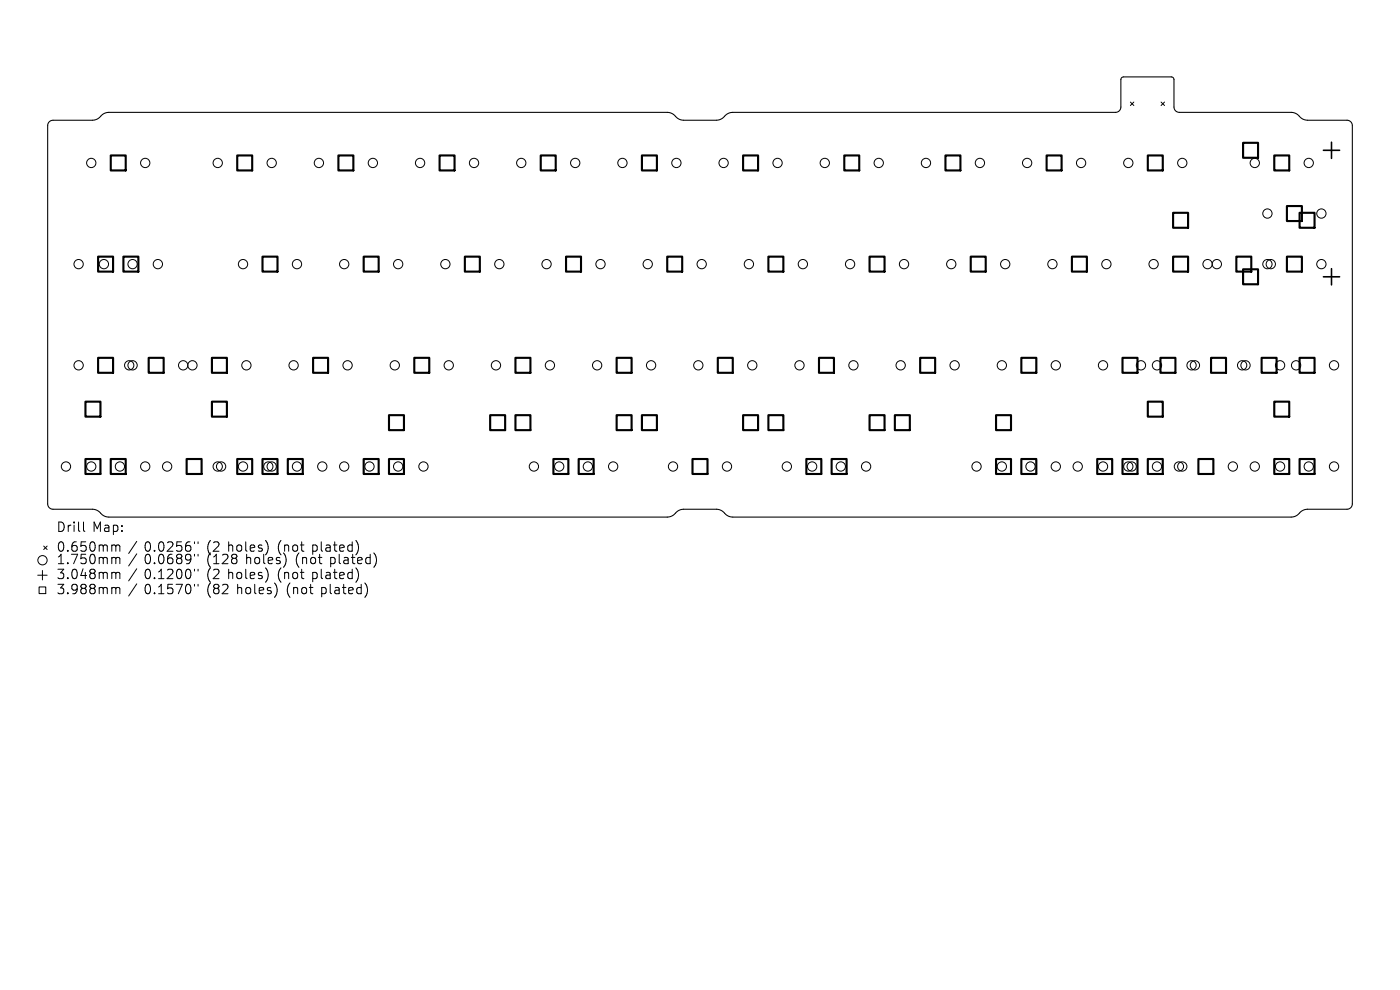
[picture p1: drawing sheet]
<svg xmlns="http://www.w3.org/2000/svg" width="297mm" height="210mm" viewBox="0 0 297 210" stroke-linecap="round" stroke-linejoin="round" font-family="sans-serif">
<defs><g id="words">
<g font-size="2.8">
<text x="12" y="113.3">Drill</text>
<text x="19.6" y="113.3">Map:</text>
<text x="12" y="117.5">0.650mm</text>
<text x="30.6" y="117.5">0.0256&quot;</text>
<text x="43.9" y="117.5">(2</text>
<text x="48.4" y="117.5">holes)</text>
<text x="59.1" y="117.5">(not</text>
<text x="66.5" y="117.5">plated)</text>
<text x="12" y="120.1">1.750mm</text>
<text x="12" y="123.3">3.048mm</text>
<text x="30.6" y="120.1">0.0689&quot;</text>
<text x="30.6" y="123.3">0.1200&quot;</text>
<text x="43.9" y="120.1">(128</text>
<text x="43.9" y="123.3">(2</text>
<text x="48.4" y="123.3">holes)</text>
<text x="52.2" y="120.1">holes)</text>
<text x="59.1" y="123.3">(not</text>
<text x="62.9" y="120.1">(not</text>
<text x="66.5" y="123.3">plated)</text>
<text x="70.3" y="120.1">plated)</text>
<text x="12" y="126.5">3.988mm</text>
<text x="30.6" y="126.5">0.1570&quot;</text>
<text x="43.9" y="126.5">(82</text>
<text x="50.3" y="126.5">holes)</text>
<text x="61" y="126.5">(not</text>
<text x="68.4" y="126.5">plated)</text>
</g>
</g></defs>
<path d="M10.5 25.8l.7-.3h8.4a2.81 2.81 0 0 0 2.2-1.3l1.3-.4h118.4a3.4 3.4 0 0 1 2.3 1.3l1.2 .4h7a2.81 2.81 0 0 0 2.2-1.3l1.3-.4h81.2a1.13 1.13 0 0 0 1.1-1.1v-5.8l.2-.4 .3-.2 10.5 .1 .3 .5v5.8a1.13 1.13 0 0 0 1.1 1.1h23.7a3.4 3.4 0 0 1 2.3 1.3l1.2 .4h8.4a1.13 1.13 0 0 1 1.1 1.1v80.3a1.13 1.13 0 0 1-1.1 1.1h-8.4a2.81 2.81 0 0 0-2.2 1.3l-1.3 .4h-118.4a3.4 3.4 0 0 1-2.3-1.3l-1.2-.4h-7a2.81 2.81 0 0 0-2.2 1.3l-1.3 .4h-118.4a3.4 3.4 0 0 1-2.3-1.3l-1.2-.4h-8.4a1.13 1.13 0 0 1-1.1-1.1v-80.3z" fill="none" stroke="#000" stroke-width=".23"/>
<g fill="none" stroke="#000" stroke-width=".21">
<path d="M239.8 21.7l.7 .7M240.5 21.7l-.7 .7M246.3 21.7l.7 .7M247 21.7l-.7 .7M9.3 115.8l.7 .8M10 115.8l-.7 .8M17.7 110.7v1.8l.3 .2M24.3 115.6l.3 .3M24.3 118.2l.3 .3M24.6 115.9v1M24.6 118.5v1.1M24.6 115.9l.3-.3 .4 .1 .1 1.2"/>
<path d="M24.6 118.5l.3-.3 .4 .1 .1 1.3M29 114.8l-1.7 2.6M29 117.5l-1.7 2.6M41.3 114.9v.4M41.3 117.6v.4M42 114.9v.4M42 117.6v.4M56.8 115.5v1.3M60.7 118.6l-.1 .9M75.6 114.7l.5 1.3-.2 1.1M79.4 117.4a2.35 2.35 0 0 1 0 2.8M8 122h2"/>
<path d="M8.3 124.5h1.4v1.4h-1.4zM9 121v2M24.3 121.4l.3 .3M24.3 124.6l.3 .3M24.6 121.7v1M24.6 124.9v1M24.6 121.7l.3-.3 .4 .1 .1 1.2M24.6 124.9l.3-.3 .4 .1 .1 1.2M29 120.7l-1.7 2.5M29 123.9l-1.7 2.5M41.3 120.7v.4M41.3 123.9v.4"/>
<path d="M42 120.7v.4M42 123.9v.4M56.8 121.3v1.4M58.7 124.5v1.4M76 121.3l.1 .9-.5 1.2M77.5 123.8a2.35 2.35 0 0 1 0 2.8"/>
<circle cx="19.4" cy="34.6" r=".99"/>
<circle cx="30.8" cy="34.6" r=".99"/>
<circle cx="46.2" cy="34.6" r=".99"/>
<circle cx="57.6" cy="34.6" r=".99"/>
<circle cx="67.7" cy="34.6" r=".99"/>
<circle cx="79.1" cy="34.6" r=".99"/>
<circle cx="89.1" cy="34.6" r=".99"/>
<circle cx="100.6" cy="34.6" r=".99"/>
<circle cx="110.6" cy="34.6" r=".99"/>
<circle cx="122" cy="34.6" r=".99"/>
<circle cx="132" cy="34.6" r=".99"/>
<circle cx="143.5" cy="34.6" r=".99"/>
<circle cx="153.5" cy="34.6" r=".99"/>
<circle cx="165" cy="34.6" r=".99"/>
<circle cx="175" cy="34.6" r=".99"/>
<circle cx="186.4" cy="34.6" r=".99"/>
<circle cx="196.4" cy="34.6" r=".99"/>
<circle cx="207.9" cy="34.6" r=".99"/>
<circle cx="217.9" cy="34.6" r=".99"/>
<circle cx="229.3" cy="34.6" r=".99"/>
<circle cx="239.4" cy="34.6" r=".99"/>
<circle cx="250.8" cy="34.6" r=".99"/>
<circle cx="266.2" cy="34.6" r=".99"/>
<circle cx="277.6" cy="34.6" r=".99"/>
<circle cx="16.7" cy="56" r=".99"/>
<circle cx="22" cy="56" r=".99"/>
<circle cx="28.1" cy="56" r=".99"/>
<circle cx="33.5" cy="56" r=".99"/>
<circle cx="51.6" cy="56" r=".99"/>
<circle cx="63" cy="56" r=".99"/>
<circle cx="73" cy="56" r=".99"/>
<circle cx="84.5" cy="56" r=".99"/>
<circle cx="94.5" cy="56" r=".99"/>
<circle cx="105.9" cy="56" r=".99"/>
<circle cx="115.9" cy="56" r=".99"/>
<circle cx="127.4" cy="56" r=".99"/>
<circle cx="137.4" cy="56" r=".99"/>
<circle cx="148.9" cy="56" r=".99"/>
<circle cx="158.9" cy="56" r=".99"/>
<circle cx="170.3" cy="56" r=".99"/>
<circle cx="180.3" cy="56" r=".99"/>
<circle cx="191.8" cy="56" r=".99"/>
<circle cx="201.8" cy="56" r=".99"/>
<circle cx="213.3" cy="56" r=".99"/>
<circle cx="223.3" cy="56" r=".99"/>
<circle cx="234.7" cy="56" r=".99"/>
<circle cx="244.7" cy="56" r=".99"/>
<circle cx="256.2" cy="56" r=".99"/>
<circle cx="258.1" cy="56" r=".99"/>
<circle cx="268.9" cy="56" r=".99"/>
<circle cx="268.9" cy="45.3" r=".99"/>
<circle cx="269.6" cy="56" r=".99"/>
<circle cx="280.3" cy="56" r=".99"/>
<circle cx="280.3" cy="45.3" r=".99"/>
<circle cx="16.7" cy="77.5" r=".99"/>
<circle cx="27.4" cy="77.5" r=".99"/>
<circle cx="28.1" cy="77.5" r=".99"/>
<circle cx="38.9" cy="77.5" r=".99"/>
<circle cx="40.8" cy="77.5" r=".99"/>
<circle cx="52.3" cy="77.5" r=".99"/>
<circle cx="62.3" cy="77.5" r=".99"/>
<circle cx="73.7" cy="77.5" r=".99"/>
<circle cx="83.8" cy="77.5" r=".99"/>
<circle cx="95.2" cy="77.5" r=".99"/>
<circle cx="105.2" cy="77.5" r=".99"/>
<circle cx="116.7" cy="77.5" r=".99"/>
<circle cx="126.7" cy="77.5" r=".99"/>
<circle cx="138.1" cy="77.5" r=".99"/>
<circle cx="148.1" cy="77.5" r=".99"/>
<circle cx="159.6" cy="77.5" r=".99"/>
<circle cx="169.6" cy="77.5" r=".99"/>
<circle cx="181.1" cy="77.5" r=".99"/>
<circle cx="191.1" cy="77.5" r=".99"/>
<circle cx="202.5" cy="77.5" r=".99"/>
<circle cx="212.5" cy="77.5" r=".99"/>
<circle cx="224" cy="77.5" r=".99"/>
<circle cx="234" cy="77.5" r=".99"/>
<circle cx="242" cy="77.5" r=".99"/>
<circle cx="245.4" cy="77.5" r=".99"/>
<circle cx="252.8" cy="77.5" r=".99"/>
<circle cx="253.5" cy="77.5" r=".99"/>
<circle cx="263.5" cy="77.5" r=".99"/>
<circle cx="264.2" cy="77.5" r=".99"/>
<circle cx="271.6" cy="77.5" r=".99"/>
<circle cx="275" cy="77.5" r=".99"/>
<circle cx="283" cy="77.5" r=".99"/>
<circle cx="14" cy="99" r=".99"/>
<circle cx="19.4" cy="99" r=".99"/>
<circle cx="25.4" cy="99" r=".99"/>
<circle cx="30.8" cy="99" r=".99"/>
<circle cx="35.5" cy="99" r=".99"/>
<circle cx="46.2" cy="99" r=".99"/>
<circle cx="46.9" cy="99" r=".99"/>
<circle cx="51.6" cy="99" r=".99"/>
<circle cx="56.9" cy="99" r=".99"/>
<circle cx="57.6" cy="99" r=".99"/>
<circle cx="63" cy="99" r=".99"/>
<circle cx="68.4" cy="99" r=".99"/>
<circle cx="73" cy="99" r=".99"/>
<circle cx="78.4" cy="99" r=".99"/>
<circle cx="84.5" cy="99" r=".99"/>
<circle cx="89.8" cy="99" r=".99"/>
<circle cx="113.3" cy="99" r=".99"/>
<circle cx="118.6" cy="99" r=".99"/>
<circle cx="124.7" cy="99" r=".99"/>
<circle cx="130.1" cy="99" r=".99"/>
<circle cx="142.8" cy="99" r=".99"/>
<circle cx="154.2" cy="99" r=".99"/>
<circle cx="166.9" cy="99" r=".99"/>
<circle cx="172.3" cy="99" r=".99"/>
<circle cx="178.4" cy="99" r=".99"/>
<circle cx="183.7" cy="99" r=".99"/>
<circle cx="207.2" cy="99" r=".99"/>
<circle cx="212.5" cy="99" r=".99"/>
<circle cx="218.6" cy="99" r=".99"/>
<circle cx="224" cy="99" r=".99"/>
<circle cx="228.6" cy="99" r=".99"/>
<circle cx="234" cy="99" r=".99"/>
<circle cx="239.4" cy="99" r=".99"/>
<circle cx="240.1" cy="99" r=".99"/>
<circle cx="245.4" cy="99" r=".99"/>
<circle cx="250.1" cy="99" r=".99"/>
<circle cx="250.8" cy="99" r=".99"/>
<circle cx="261.5" cy="99" r=".99"/>
<circle cx="266.2" cy="99" r=".99"/>
<circle cx="271.6" cy="99" r=".99"/>
<circle cx="277.6" cy="99" r=".99"/>
<circle cx="283" cy="99" r=".99"/>
<circle cx="9" cy="118.8" r=".99"/>
</g>
<path d="M280.8 31.9h3.4M282.5 30.2v3.4M280.8 58.7h3.4M282.5 57v3.4" fill="none" stroke="#000" stroke-width=".34"/>
<g fill="none" stroke="#000" stroke-width=".45">
<path d="M23.5 33h3.2v3.2h-3.2zM50.3 33h3.2v3.2h-3.2zM71.8 33h3.2v3.2h-3.2zM93.3 33h3.1v3.2h-3.1zM114.7 33h3.2v3.2h-3.2zM136.2 33h3.2v3.2h-3.2zM157.6 33h3.2v3.2h-3.2zM179.1 33h3.2v3.2h-3.2zM200.6 33h3.1v3.2h-3.1zM222 33h3.2v3.2h-3.2zM243.5 33h3.2v3.2h-3.2zM263.7 30.3h3.2v3.2h-3.2z"/>
<path d="M270.3 33h3.2v3.2h-3.2zM20.8 54.4h3.2v3.2h-3.2zM26.2 54.4h3.2v3.2h-3.2zM55.7 54.4h3.2v3.2h-3.2zM77.2 54.4h3.1v3.2h-3.1zM98.6 54.4h3.2v3.2h-3.2zM120.1 54.4h3.2v3.2h-3.2zM141.5 54.4h3.2v3.2h-3.2zM163 54.4h3.2v3.2h-3.2zM184.5 54.4h3.2v3.2h-3.2zM205.9 54.4h3.2v3.2h-3.2zM227.4 54.4h3.2v3.2h-3.2z"/>
<path d="M248.9 45.1h3.1v3.2h-3.1zM248.9 54.4h3.1v3.2h-3.1zM262.3 54.4h3.2v3.2h-3.2zM263.7 57.1h3.2v3.2h-3.2zM273 43.7h3.2v3.2h-3.2zM273 54.4h3.2v3.2h-3.2zM275.7 45.1h3.2v3.2h-3.2zM20.8 75.9h3.2v3.2h-3.2zM31.5 75.9h3.2v3.2h-3.2zM45 75.9h3.1v3.2h-3.1zM66.4 75.9h3.2v3.2h-3.2zM87.9 75.9h3.2v3.2h-3.2z"/>
<path d="M109.4 75.9h3.1v3.2h-3.1zM130.8 75.9h3.2v3.2h-3.2zM152.3 75.9h3.2v3.2h-3.2zM173.7 75.9h3.2v3.2h-3.2zM195.2 75.9h3.2v3.2h-3.2zM216.7 75.9h3.1v3.2h-3.1zM238.1 75.9h3.2v3.2h-3.2zM246.2 75.9h3.2v3.2h-3.2zM256.9 75.9h3.2v3.2h-3.2zM267.6 75.9h3.2v3.2h-3.2zM275.7 75.9h3.2v3.2h-3.2zM18.1 85.2h3.2v3.2h-3.2z"/>
<path d="M18.1 97.4h3.2v3.1h-3.2zM23.5 97.4h3.2v3.1h-3.2zM39.6 97.4h3.2v3.1h-3.2zM45 85.2h3.1v3.2h-3.1zM50.3 97.4h3.2v3.1h-3.2zM55.7 97.4h3.2v3.1h-3.2zM61.1 97.4h3.1v3.1h-3.1zM77.2 97.4h3.1v3.1h-3.1zM82.5 88.1h3.2v3.1h-3.2zM82.5 97.4h3.2v3.1h-3.2zM104 88.1h3.2v3.1h-3.2zM109.4 88.1h3.1v3.1h-3.1z"/>
<path d="M117.4 97.4h3.2v3.1h-3.2zM122.8 97.4h3.1v3.1h-3.1zM130.8 88.1h3.2v3.1h-3.2zM136.2 88.1h3.2v3.1h-3.2zM146.9 97.4h3.2v3.1h-3.2zM157.6 88.1h3.2v3.1h-3.2zM163 88.1h3.2v3.1h-3.2zM171.1 97.4h3.1v3.1h-3.1zM176.4 97.4h3.2v3.1h-3.2zM184.5 88.1h3.2v3.1h-3.2zM189.8 88.1h3.2v3.1h-3.2zM211.3 88.1h3.2v3.1h-3.2z"/>
<path d="M211.3 97.4h3.2v3.1h-3.2zM216.7 97.4h3.1v3.1h-3.1zM232.8 97.4h3.1v3.1h-3.1zM238.1 97.4h3.2v3.1h-3.2zM243.5 85.2h3.2v3.2h-3.2zM243.5 97.4h3.2v3.1h-3.2zM254.2 97.4h3.2v3.1h-3.2zM270.3 85.2h3.2v3.2h-3.2zM270.3 97.4h3.2v3.1h-3.2zM275.7 97.4h3.2v3.1h-3.2z"/>
</g>
<use href="#words"/>
</svg>
